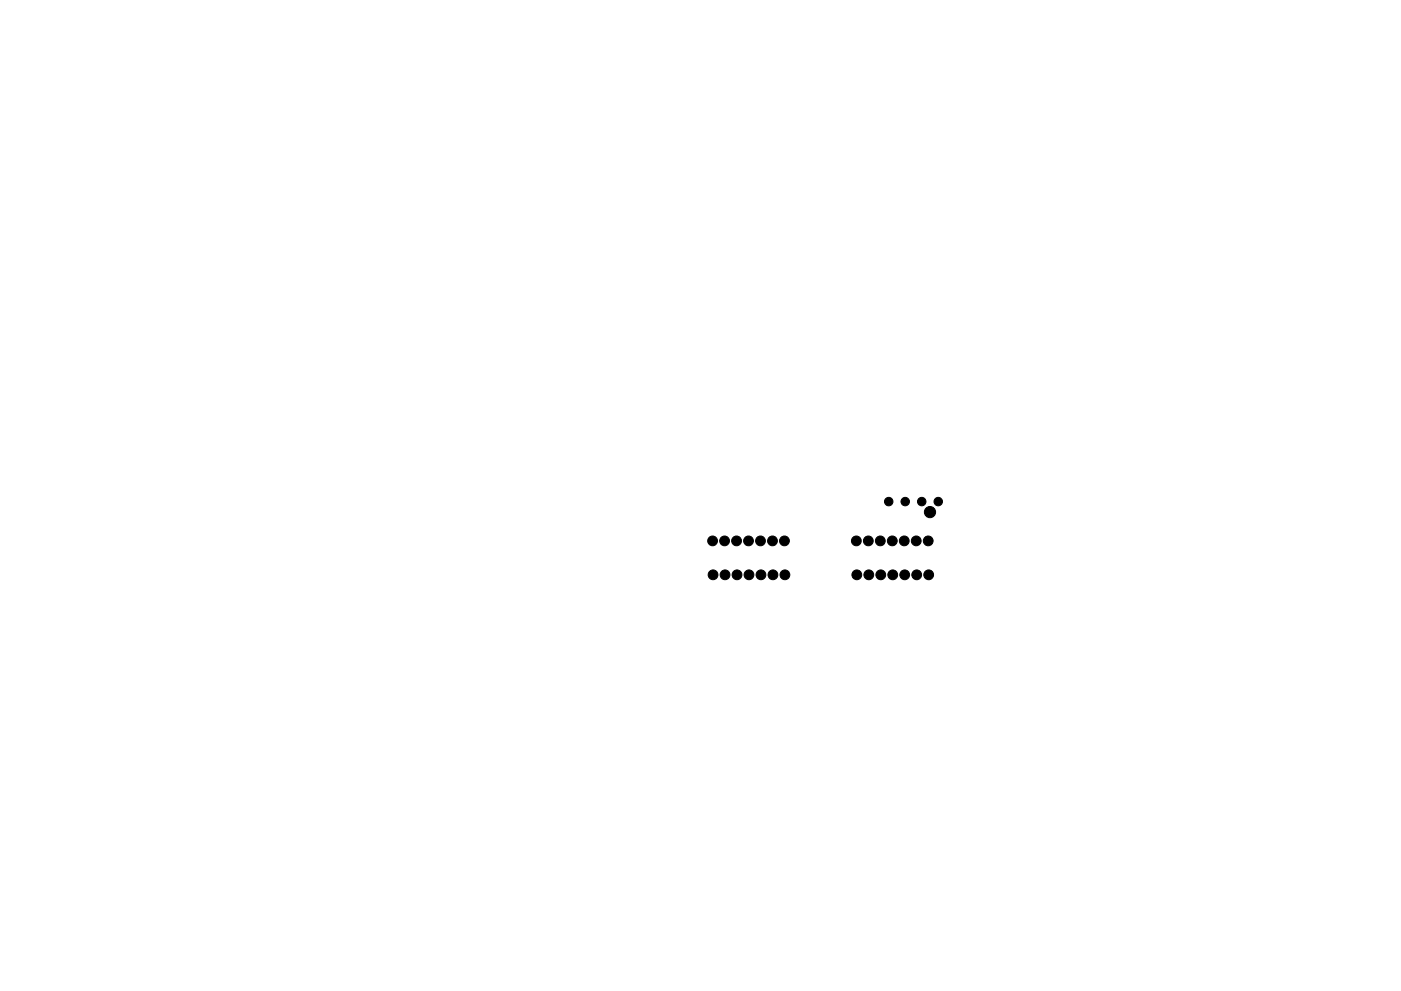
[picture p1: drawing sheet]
<svg xmlns="http://www.w3.org/2000/svg" width="297mm" height="210mm" viewBox="0 0 297 210" stroke-linecap="round" stroke-linejoin="round" font-family="sans-serif">
<g fill="#000" stroke="#000" stroke-width=".21">
<circle cx="151.1" cy="114.8" r="1.04"/>
<circle cx="153.6" cy="114.8" r="1.04"/>
<circle cx="156.2" cy="114.8" r="1.04"/>
<circle cx="158.7" cy="114.8" r="1.04"/>
<circle cx="161.2" cy="114.8" r="1.04"/>
<circle cx="163.8" cy="114.8" r="1.04"/>
<circle cx="166.3" cy="114.8" r="1.04"/>
<circle cx="181.6" cy="114.8" r="1.04"/>
<circle cx="184.1" cy="114.8" r="1.04"/>
<circle cx="186.6" cy="114.8" r="1.04"/>
<circle cx="188.4" cy="106.4" r=".9"/>
<circle cx="189.2" cy="114.8" r="1.04"/>
<circle cx="191.7" cy="114.8" r="1.04"/>
<circle cx="191.9" cy="106.4" r=".9"/>
<circle cx="194.3" cy="114.8" r="1.04"/>
<circle cx="195.4" cy="106.4" r=".9"/>
<circle cx="196.8" cy="114.8" r="1.04"/>
<circle cx="197.2" cy="108.7" r="1.19"/>
<circle cx="198.9" cy="106.4" r=".9"/>
<circle cx="151.2" cy="122" r="1.04"/>
<circle cx="153.7" cy="122" r="1.04"/>
<circle cx="156.3" cy="122" r="1.04"/>
<circle cx="158.8" cy="122" r="1.04"/>
<circle cx="161.3" cy="122" r="1.04"/>
<circle cx="163.9" cy="122" r="1.04"/>
<circle cx="166.4" cy="122" r="1.04"/>
<circle cx="181.7" cy="122" r="1.04"/>
<circle cx="184.2" cy="122" r="1.04"/>
<circle cx="186.7" cy="122" r="1.04"/>
<circle cx="189.3" cy="122" r="1.04"/>
<circle cx="191.8" cy="122" r="1.04"/>
<circle cx="194.4" cy="122" r="1.04"/>
<circle cx="196.9" cy="122" r="1.04"/>
</g>
</svg>
